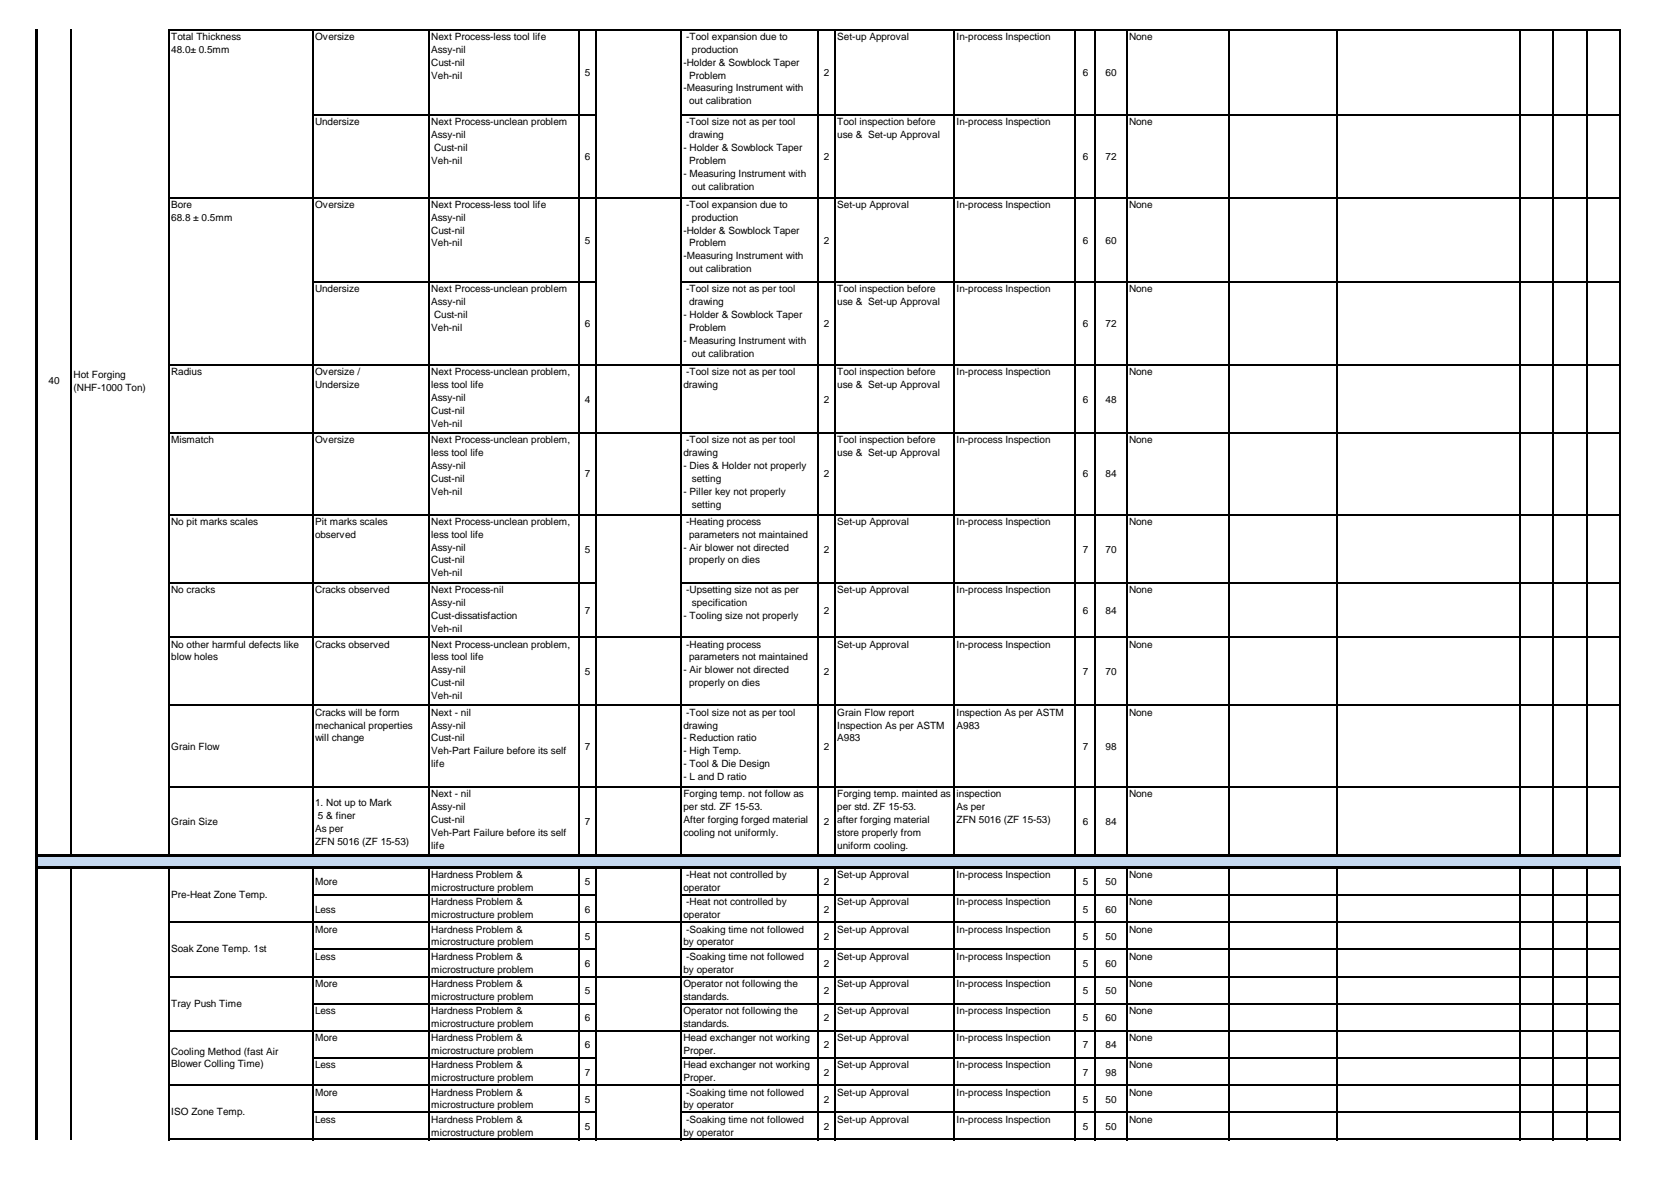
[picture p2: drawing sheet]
<svg xmlns="http://www.w3.org/2000/svg" width="297mm" height="210mm" viewBox="0 0 297 210" stroke-linecap="round" stroke-linejoin="round" font-family="sans-serif">
<defs><g id="words">
<g font-size="1.8">
<text x="30.4" y="7.1">Total Thickness</text>
<text x="30.4" y="9.4">48.0± 0.5mm</text>
<text x="56" y="7.1">Oversize</text>
<text x="76.7" y="7.1">Next Process-less tool life</text>
<text x="76.7" y="9.4">Assy-nil</text>
<text x="76.7" y="11.7">Cust-nil</text>
<text x="121.5" y="11.7">-Holder &amp; Sowblock Taper</text>
<text x="122" y="7.1">-Tool expansion due to</text>
<text x="123" y="9.4">production</text>
<text x="148.9" y="7.1">Set-up Approval</text>
<text x="170.1" y="7.1">In-process Inspection</text>
<text x="200.7" y="7.1">None</text>
<text x="76.7" y="14">Veh-nil</text>
<text x="104" y="13.5">5</text>
<text x="121.5" y="16.3">-Measuring Instrument with</text>
<text x="122.5" y="14">Problem</text>
<text x="146.5" y="13.5">2</text>
<text x="192.5" y="13.5">6</text>
<text x="196.6" y="13.5">60</text>
<text x="56" y="22.3">Undersize</text>
<text x="76.7" y="22.3">Next Process-unclean problem</text>
<text x="122" y="22.3">-Tool size not as per tool</text>
<text x="122.5" y="18.5">out calibration</text>
<text x="148.9" y="22.3">Tool inspection before</text>
<text x="170.1" y="22.3">In-process Inspection</text>
<text x="200.7" y="22.3">None</text>
<text x="76.7" y="24.6">Assy-nil</text>
<text x="76.7" y="29.1">Veh-nil</text>
<text x="77.2" y="26.8">Cust-nil</text>
<text x="104" y="28.4">6</text>
<text x="121.5" y="26.8">- Holder &amp; Sowblock Taper</text>
<text x="122.5" y="24.6">drawing</text>
<text x="122.5" y="29.1">Problem</text>
<text x="146.5" y="28.4">2</text>
<text x="148.9" y="24.6">use &amp; Set-up Approval</text>
<text x="192.5" y="28.4">6</text>
<text x="196.6" y="28.4">72</text>
<text x="121.5" y="31.4">- Measuring Instrument with</text>
<text x="123" y="33.7">out calibration</text>
<text x="30.4" y="37">Bore</text>
<text x="30.4" y="39.3">68.8 ± 0.5mm</text>
<text x="56" y="37">Oversize</text>
<text x="76.7" y="37">Next Process-less tool life</text>
<text x="76.7" y="39.3">Assy-nil</text>
<text x="76.7" y="41.5">Cust-nil</text>
<text x="121.5" y="41.5">-Holder &amp; Sowblock Taper</text>
<text x="122" y="37">-Tool expansion due to</text>
<text x="123" y="39.3">production</text>
<text x="148.9" y="37">Set-up Approval</text>
<text x="170.1" y="37">In-process Inspection</text>
<text x="200.7" y="37">None</text>
<text x="76.7" y="43.8">Veh-nil</text>
<text x="104" y="43.3">5</text>
<text x="121.5" y="46.1">-Measuring Instrument with</text>
<text x="122.5" y="43.8">Problem</text>
<text x="146.5" y="43.3">2</text>
<text x="192.5" y="43.3">6</text>
<text x="196.6" y="43.3">60</text>
<text x="56" y="52">Undersize</text>
<text x="76.7" y="52">Next Process-unclean problem</text>
<text x="122" y="52">-Tool size not as per tool</text>
<text x="122.5" y="48.4">out calibration</text>
<text x="148.9" y="52">Tool inspection before</text>
<text x="170.1" y="52">In-process Inspection</text>
<text x="200.7" y="52">None</text>
<text x="76.7" y="54.3">Assy-nil</text>
<text x="76.7" y="58.9">Veh-nil</text>
<text x="77.2" y="56.6">Cust-nil</text>
<text x="104" y="58.2">6</text>
<text x="121.5" y="56.6">- Holder &amp; Sowblock Taper</text>
<text x="122.5" y="54.3">drawing</text>
<text x="122.5" y="58.9">Problem</text>
<text x="146.5" y="58.2">2</text>
<text x="148.9" y="54.3">use &amp; Set-up Approval</text>
<text x="192.5" y="58.2">6</text>
<text x="196.6" y="58.2">72</text>
<text x="121.5" y="61.1">- Measuring Instrument with</text>
<text x="123" y="63.4">out calibration</text>
<text x="8.6" y="68.3">40</text>
<text x="13.1" y="67.2">Hot Forging</text>
<text x="13.1" y="69.5">(NHF-1000 Ton)</text>
<text x="30.4" y="66.7">Radius</text>
<text x="56" y="66.7">Oversize /</text>
<text x="56" y="69">Undersize</text>
<text x="76.7" y="66.7">Next Process-unclean problem,</text>
<text x="76.7" y="69">less tool life</text>
<text x="76.7" y="71.3">Assy-nil</text>
<text x="104" y="71.6">4</text>
<text x="121.5" y="69">drawing</text>
<text x="122" y="66.7">-Tool size not as per tool</text>
<text x="146.5" y="71.6">2</text>
<text x="148.9" y="66.7">Tool inspection before</text>
<text x="148.9" y="69">use &amp; Set-up Approval</text>
<text x="170.1" y="66.7">In-process Inspection</text>
<text x="192.5" y="71.6">6</text>
<text x="196.6" y="71.6">48</text>
<text x="200.7" y="66.7">None</text>
<text x="76.7" y="73.5">Cust-nil</text>
<text x="76.7" y="75.8">Veh-nil</text>
<text x="30.4" y="78.8">Mismatch</text>
<text x="56" y="78.8">Oversize</text>
<text x="76.7" y="78.8">Next Process-unclean problem,</text>
<text x="76.7" y="81.1">less tool life</text>
<text x="76.7" y="83.4">Assy-nil</text>
<text x="121.5" y="81.1">drawing</text>
<text x="121.5" y="83.4">- Dies &amp; Holder not properly</text>
<text x="122" y="78.8">-Tool size not as per tool</text>
<text x="148.9" y="78.8">Tool inspection before</text>
<text x="148.9" y="81.1">use &amp; Set-up Approval</text>
<text x="170.1" y="78.8">In-process Inspection</text>
<text x="200.7" y="78.8">None</text>
<text x="76.7" y="85.7">Cust-nil</text>
<text x="76.7" y="87.9">Veh-nil</text>
<text x="104" y="84.9">7</text>
<text x="121.5" y="87.9">- Piller key not properly</text>
<text x="123" y="85.7">setting</text>
<text x="146.5" y="84.9">2</text>
<text x="192.5" y="84.9">6</text>
<text x="196.6" y="84.9">84</text>
<text x="30.4" y="93.3">No pit marks scales</text>
<text x="56" y="93.3">Pit marks scales</text>
<text x="56" y="95.6">observed</text>
<text x="76.7" y="93.3">Next Process-unclean problem,</text>
<text x="76.7" y="95.6">less tool life</text>
<text x="122" y="93.3">-Heating process</text>
<text x="122.5" y="95.6">parameters not maintained</text>
<text x="123" y="90.2">setting</text>
<text x="148.9" y="93.3">Set-up Approval</text>
<text x="170.1" y="93.3">In-process Inspection</text>
<text x="200.7" y="93.3">None</text>
<text x="76.7" y="97.9">Assy-nil</text>
<text x="76.7" y="100.2">Cust-nil</text>
<text x="104" y="98.2">5</text>
<text x="121.5" y="97.9">- Air blower not directed</text>
<text x="122.5" y="100.2">properly on dies</text>
<text x="146.5" y="98.2">2</text>
<text x="192.5" y="98.2">7</text>
<text x="196.6" y="98.2">70</text>
<text x="30.4" y="105.4">No cracks</text>
<text x="56" y="105.4">Cracks observed</text>
<text x="76.7" y="102.5">Veh-nil</text>
<text x="76.7" y="105.4">Next Process-nil</text>
<text x="76.7" y="107.7">Assy-nil</text>
<text x="122" y="105.4">-Upsetting size not as per</text>
<text x="123" y="107.7">specification</text>
<text x="148.9" y="105.4">Set-up Approval</text>
<text x="170.1" y="105.4">In-process Inspection</text>
<text x="200.7" y="105.4">None</text>
<text x="76.7" y="110">Cust-dissatisfaction</text>
<text x="76.7" y="112.3">Veh-nil</text>
<text x="104" y="109.1">7</text>
<text x="121.5" y="110">- Tooling size not properly</text>
<text x="146.5" y="109.1">2</text>
<text x="192.5" y="109.1">6</text>
<text x="196.6" y="109.1">84</text>
<text x="30.4" y="115.1">No other harmful defects like</text>
<text x="30.4" y="117.4">blow holes</text>
<text x="56" y="115.1">Cracks observed</text>
<text x="76.7" y="115.1">Next Process-unclean problem,</text>
<text x="76.7" y="117.4">less tool life</text>
<text x="76.7" y="119.7">Assy-nil</text>
<text x="121.5" y="119.7">- Air blower not directed</text>
<text x="122" y="115.1">-Heating process</text>
<text x="122.5" y="117.4">parameters not maintained</text>
<text x="148.9" y="115.1">Set-up Approval</text>
<text x="170.1" y="115.1">In-process Inspection</text>
<text x="200.7" y="115.1">None</text>
<text x="76.7" y="122">Cust-nil</text>
<text x="76.7" y="124.3">Veh-nil</text>
<text x="104" y="120">5</text>
<text x="122.5" y="122">properly on dies</text>
<text x="146.5" y="120">2</text>
<text x="192.5" y="120">7</text>
<text x="196.6" y="120">70</text>
<text x="56" y="127.2">Cracks will be form</text>
<text x="56" y="129.5">mechanical properties</text>
<text x="56" y="131.8">will change</text>
<text x="76.7" y="127.2">Next - nil</text>
<text x="76.7" y="129.5">Assy-nil</text>
<text x="76.7" y="131.8">Cust-nil</text>
<text x="121.5" y="129.5">drawing</text>
<text x="121.5" y="131.8">- Reduction ratio</text>
<text x="122" y="127.2">-Tool size not as per tool</text>
<text x="148.9" y="127.2">Grain Flow report</text>
<text x="148.9" y="129.5">Inspection As per ASTM</text>
<text x="148.9" y="131.8">A983</text>
<text x="170.1" y="127.2">Inspection As per ASTM</text>
<text x="170.1" y="129.5">A983</text>
<text x="200.7" y="127.2">None</text>
<text x="30.4" y="133.3">Grain Flow</text>
<text x="76.7" y="134.1">Veh-Part Failure before its self</text>
<text x="76.7" y="136.4">life</text>
<text x="104" y="133.3">7</text>
<text x="121.5" y="134.1">- High Temp.</text>
<text x="121.5" y="136.4">- Tool &amp; Die Design</text>
<text x="146.5" y="133.3">2</text>
<text x="192.5" y="133.3">7</text>
<text x="196.6" y="133.3">98</text>
<text x="56" y="143.3">1. Not up to Mark</text>
<text x="76.7" y="141.8">Next - nil</text>
<text x="121.5" y="138.7">- L and D ratio</text>
<text x="121.5" y="141.8">Forging temp. not follow as</text>
<text x="148.9" y="141.8">Forging temp. mainted as</text>
<text x="170.1" y="141.8">inspection</text>
<text x="200.7" y="141.8">None</text>
<text x="30.4" y="146.8">Grain Size</text>
<text x="56" y="147.9">As per</text>
<text x="56.5" y="145.6">5 &amp; finer</text>
<text x="76.7" y="144">Assy-nil</text>
<text x="76.7" y="146.3">Cust-nil</text>
<text x="76.7" y="148.6">Veh-Part Failure before its self</text>
<text x="104" y="146.8">7</text>
<text x="121.5" y="144">per std. ZF 15-53.</text>
<text x="121.5" y="146.3">After forging forged material</text>
<text x="121.5" y="148.6">cooling not uniformly.</text>
<text x="146.5" y="146.8">2</text>
<text x="148.9" y="144">per std. ZF 15-53.</text>
<text x="148.9" y="146.3">after forging material</text>
<text x="148.9" y="148.6">store properly from</text>
<text x="170.1" y="144">As per</text>
<text x="170.1" y="146.3">ZFN 5016 (ZF 15-53)</text>
<text x="192.5" y="146.8">6</text>
<text x="196.6" y="146.8">84</text>
<text x="56" y="150.2">ZFN 5016 (ZF 15-53)</text>
<text x="76.7" y="150.9">life</text>
<text x="148.9" y="150.9">uniform cooling.</text>
<text x="30.4" y="159.7">Pre-Heat Zone Temp.</text>
<text x="56" y="157.4">More</text>
<text x="76.7" y="156.2">Hardness Problem &amp;</text>
<text x="76.7" y="158.4">microstructure problem</text>
<text x="76.7" y="161">Hardness Problem &amp;</text>
<text x="104" y="157.4">5</text>
<text x="121.5" y="158.4">operator</text>
<text x="122" y="156.2">-Heat not controlled by</text>
<text x="122" y="161">-Heat not controlled by</text>
<text x="146.5" y="157.4">2</text>
<text x="148.9" y="156.2">Set-up Approval</text>
<text x="148.9" y="161">Set-up Approval</text>
<text x="170.1" y="156.2">In-process Inspection</text>
<text x="170.1" y="161">In-process Inspection</text>
<text x="192.5" y="157.4">5</text>
<text x="196.6" y="157.4">50</text>
<text x="200.7" y="156.2">None</text>
<text x="200.7" y="161">None</text>
<text x="56" y="162.3">Less</text>
<text x="56" y="165.8">More</text>
<text x="76.7" y="163.3">microstructure problem</text>
<text x="76.7" y="165.8">Hardness Problem &amp;</text>
<text x="104" y="162.3">6</text>
<text x="104" y="167.1">5</text>
<text x="121.5" y="163.3">operator</text>
<text x="122" y="165.8">-Soaking time not followed</text>
<text x="146.5" y="162.3">2</text>
<text x="146.5" y="167.1">2</text>
<text x="148.9" y="165.8">Set-up Approval</text>
<text x="170.1" y="165.8">In-process Inspection</text>
<text x="192.5" y="162.3">5</text>
<text x="192.5" y="167.1">5</text>
<text x="196.6" y="162.3">60</text>
<text x="196.6" y="167.1">50</text>
<text x="200.7" y="165.8">None</text>
<text x="30.4" y="169.3">Soak Zone Temp. 1st</text>
<text x="56" y="170.6">Less</text>
<text x="76.7" y="168.1">microstructure problem</text>
<text x="76.7" y="170.6">Hardness Problem &amp;</text>
<text x="76.7" y="172.9">microstructure problem</text>
<text x="104" y="171.9">6</text>
<text x="121.5" y="168.1">by operator</text>
<text x="121.5" y="172.9">by operator</text>
<text x="122" y="170.6">-Soaking time not followed</text>
<text x="146.5" y="171.9">2</text>
<text x="148.9" y="170.6">Set-up Approval</text>
<text x="170.1" y="170.6">In-process Inspection</text>
<text x="192.5" y="171.9">5</text>
<text x="196.6" y="171.9">60</text>
<text x="200.7" y="170.6">None</text>
<text x="30.4" y="179">Tray Push Time</text>
<text x="56" y="175.5">More</text>
<text x="76.7" y="175.5">Hardness Problem &amp;</text>
<text x="76.7" y="177.7">microstructure problem</text>
<text x="104" y="176.7">5</text>
<text x="121.5" y="175.5">Operator not following the</text>
<text x="121.5" y="177.7">standards.</text>
<text x="146.5" y="176.7">2</text>
<text x="148.9" y="175.5">Set-up Approval</text>
<text x="170.1" y="175.5">In-process Inspection</text>
<text x="192.5" y="176.7">5</text>
<text x="196.6" y="176.7">50</text>
<text x="200.7" y="175.5">None</text>
<text x="56" y="180.3">Less</text>
<text x="56" y="185.1">More</text>
<text x="76.7" y="180.3">Hardness Problem &amp;</text>
<text x="76.7" y="182.6">microstructure problem</text>
<text x="76.7" y="185.1">Hardness Problem &amp;</text>
<text x="104" y="181.6">6</text>
<text x="121.5" y="180.3">Operator not following the</text>
<text x="121.5" y="182.6">standards.</text>
<text x="121.5" y="185.1">Head exchanger not working</text>
<text x="146.5" y="181.6">2</text>
<text x="148.9" y="180.3">Set-up Approval</text>
<text x="148.9" y="185.1">Set-up Approval</text>
<text x="170.1" y="180.3">In-process Inspection</text>
<text x="170.1" y="185.1">In-process Inspection</text>
<text x="192.5" y="181.6">5</text>
<text x="196.6" y="181.6">60</text>
<text x="200.7" y="180.3">None</text>
<text x="200.7" y="185.1">None</text>
<text x="30.4" y="187.5">Cooling Method (fast Air</text>
<text x="30.4" y="189.8">Blower Colling Time)</text>
<text x="56" y="189.9">Less</text>
<text x="76.7" y="187.4">microstructure problem</text>
<text x="76.7" y="189.9">Hardness Problem &amp;</text>
<text x="104" y="186.4">6</text>
<text x="104" y="191.2">7</text>
<text x="121.5" y="187.4">Proper.</text>
<text x="121.5" y="189.9">Head exchanger not working</text>
<text x="146.5" y="186.4">2</text>
<text x="146.5" y="191.2">2</text>
<text x="148.9" y="189.9">Set-up Approval</text>
<text x="170.1" y="189.9">In-process Inspection</text>
<text x="192.5" y="186.4">7</text>
<text x="192.5" y="191.2">7</text>
<text x="196.6" y="186.4">84</text>
<text x="196.6" y="191.2">98</text>
<text x="200.7" y="189.9">None</text>
<text x="56" y="194.8">More</text>
<text x="76.7" y="192.2">microstructure problem</text>
<text x="76.7" y="194.8">Hardness Problem &amp;</text>
<text x="76.7" y="197.1">microstructure problem</text>
<text x="104" y="196">5</text>
<text x="121.5" y="192.2">Proper.</text>
<text x="121.5" y="197.1">by operator</text>
<text x="122" y="194.8">-Soaking time not followed</text>
<text x="146.5" y="196">2</text>
<text x="148.9" y="194.8">Set-up Approval</text>
<text x="170.1" y="194.8">In-process Inspection</text>
<text x="192.5" y="196">5</text>
<text x="196.6" y="196">50</text>
<text x="200.7" y="194.8">None</text>
<text x="30.4" y="198.3">ISO Zone Temp.</text>
<text x="56" y="199.6">Less</text>
<text x="76.7" y="199.6">Hardness Problem &amp;</text>
<text x="76.7" y="201.9">microstructure problem</text>
<text x="104" y="200.9">5</text>
<text x="121.5" y="201.9">by operator</text>
<text x="122" y="199.6">-Soaking time not followed</text>
<text x="146.5" y="200.9">2</text>
<text x="148.9" y="199.6">Set-up Approval</text>
<text x="170.1" y="199.6">In-process Inspection</text>
<text x="192.5" y="200.9">5</text>
<text x="196.6" y="200.9">50</text>
<text x="200.7" y="199.6">None</text>
</g>
</g></defs>
<path d="M6.6 152.2h281.4v2.1h-281.4z" fill-rule="evenodd" fill="#c5d9f1"/>
<g fill="none" stroke="#000" stroke-width=".21">
<path d="M12.7 5.2v146.8M30 5.2v146.8M30.1 5.3h258M55.6 5.4v146.6M76.3 5.4v146.6M102.9 5.4v146.6M106 5.4v146.6M121.1 5.4v146.6M145.5 5.4v146.6M148.5 5.4v146.6M169.7 5.4v146.6M191.2 5.4v146.6"/>
<path d="M194.7 5.4v146.6M200.3 5.4v146.6M218.5 5.4v146.6M237.6 5.4v146.6M270.2 5.4v146.6M276.2 5.4v146.6M282.1 5.4v146.6M288 5.4v146.6M30.1 35.1h258M55.7 20.4h50.4M121.2 20.4h166.9M55.7 50.2h50.4"/>
<path d="M121.2 50.2h166.9M30.1 64.8h258M30.1 77h258M30.1 91.5h258M30.1 103.6h76M30.1 113.3h258M121.2 103.6h166.9M30.1 125.4h258M30.1 139.9h258M12.7 154.5v48.1M30 154.5v48.2M55.6 154.5v48.2"/>
<path d="M55.7 159.1h50.4M76.3 154.5v48.2M102.9 154.5v48.2M106 154.5v48.2M121.1 154.5v48.2M121.2 159.1h166.9M145.5 154.5v48.2M148.5 154.5v48.2M169.7 154.5v48.2M191.2 154.5v48.2M194.7 154.5v48.2M200.3 154.5v48.2"/>
<path d="M218.5 154.5v48.2M237.6 154.5v48.2M270.2 154.5v48.2M276.2 154.5v48.2M282.1 154.5v48.2M288 154.5v48.2M30.1 164h258M30.1 173.6h258M55.7 168.8h50.4M55.7 178.4h50.4M121.2 168.8h166.9M121.2 178.4h166.9"/>
<path d="M30.1 183.3h258M30.1 192.9h258M55.7 188.1h50.4M55.7 197.8h50.4M121.2 188.1h166.9M121.2 197.8h166.9M30.1 202.6h258"/>
</g>
<path d="M6.5 5.2v197.4M6.7 152.2h281.4M6.7 154.3h281.4" fill="none" stroke="#000" stroke-width=".42"/>
<use href="#words"/>
</svg>
